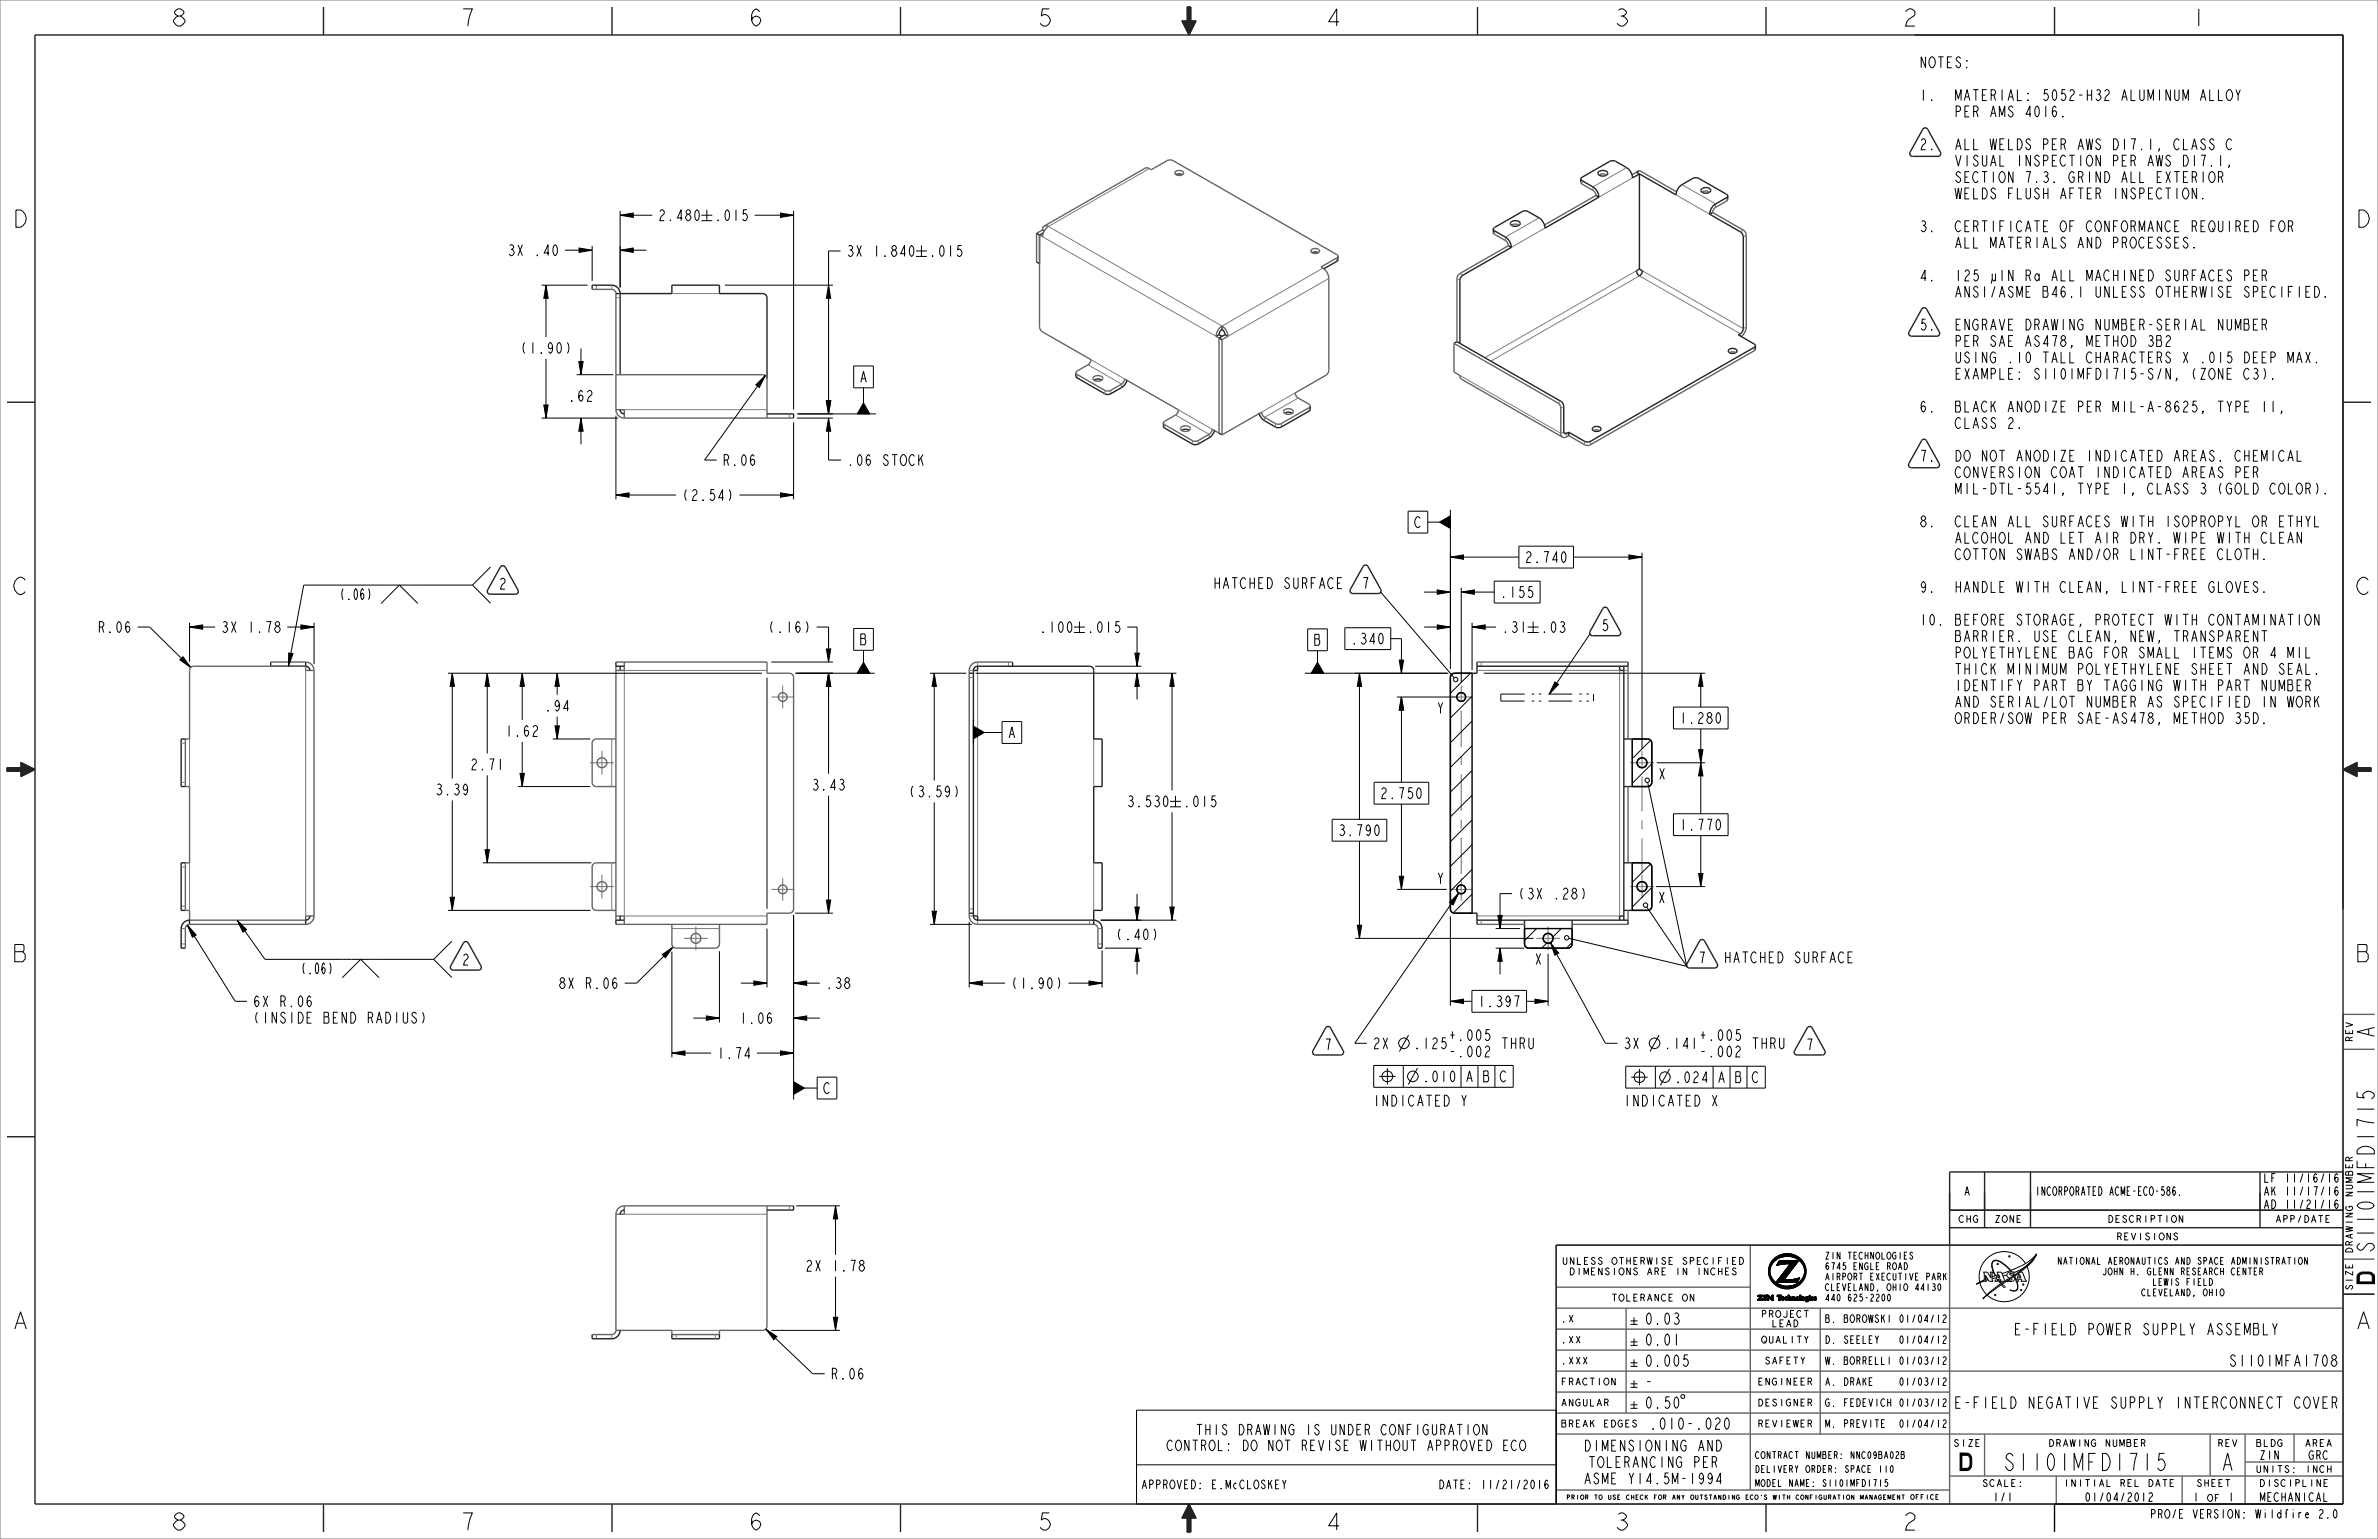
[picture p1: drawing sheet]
<svg xmlns="http://www.w3.org/2000/svg" width="864mm" height="559mm" viewBox="0 0 864 559" stroke-linecap="round" stroke-linejoin="round" font-family="sans-serif">
<defs><g id="words">
<g font-size="8.3">
<text x="862.3" y="377.2" transform="rotate(-90 862.3 377.2)">A</text>
<text x="862.3" y="466.1" transform="rotate(-90 862.3 466.1)">D</text>
<text x="711.9" y="534">D</text>
<text x="806.5" y="534">A</text>
</g>
<g font-size="8.1">
<text x="61.8" y="9.5">8</text>
<text x="166.6" y="9.5">7</text>
<text x="271.4" y="9.5">6</text>
<text x="376.1" y="9.5">5</text>
<text x="480.9" y="9.5">4</text>
<text x="585.7" y="9.5">3</text>
<text x="690.5" y="9.5">2</text>
<text x="795.2" y="9.5">1</text>
<text x="4.1" y="82.5">D</text>
<text x="855" y="82.5">D</text>
<text x="4.1" y="215.9">C</text>
<text x="855" y="215.9">C</text>
<text x="4.1" y="349.2">B</text>
<text x="855" y="349.2">B</text>
<text x="862.3" y="455.2" transform="rotate(-90 862.3 455.2)">S1101MFD1715</text>
<text x="4.1" y="482.6">A</text>
<text x="855" y="482.6">A</text>
<text x="727.3" y="534">S1101MFD1715</text>
<text x="61.8" y="555.6">8</text>
<text x="166.6" y="555.6">7</text>
<text x="271.4" y="555.6">6</text>
<text x="376.1" y="555.6">5</text>
<text x="480.9" y="555.6">4</text>
<text x="585.7" y="555.6">3</text>
<text x="690.5" y="555.6">2</text>
</g>
<g font-size="5.4">
<text x="597.1" y="480.9">0.03</text>
<text x="732.3" y="484.7">E-FIELD POWER SUPPLY ASSEMBLY</text>
<text x="597.1" y="488.5">0.01</text>
<text x="597.1" y="496.1">0.005</text>
<text x="810.3" y="496.1">S1101MFA1708</text>
<text x="597.1" y="503.7">-</text>
<text x="597.1" y="511.4">0.50</text>
<text x="711.2" y="511.4">E-FIELD NEGATIVE SUPPLY INTERCONNECT COVER</text>
<text x="598.8" y="519">.010-.020</text>
</g>
<g font-size="5.2">
<text x="696.9" y="24.6">NOTES:</text>
<text x="696.9" y="36.5">1.</text>
<text x="709.3" y="36.5">MATERIAL: 5052-H32 ALUMINUM ALLOY</text>
<text x="709.3" y="42.5">PER AMS 4016.</text>
<text x="696.9" y="54.4">2.</text>
<text x="709.3" y="54.4">ALL WELDS PER AWS D17.1, CLASS C</text>
<text x="709.3" y="60.3">VISUAL INSPECTION PER AWS D17.1,</text>
<text x="709.3" y="66.3">SECTION 7.3. GRIND ALL EXTERIOR</text>
<text x="709.3" y="72.2">WELDS FLUSH AFTER INSPECTION.</text>
<text x="238.8" y="80.1">2.480</text>
<text x="259.3" y="80.1">.015</text>
<text x="696.9" y="84.1">3.</text>
<text x="709.3" y="84.1">CERTIFICATE OF CONFORMANCE REQUIRED FOR</text>
<text x="184.2" y="92.8">3X .40</text>
<text x="307.2" y="93.1">3X 1.840</text>
<text x="337.3" y="93.1">.015</text>
<text x="709.3" y="90.1">ALL MATERIALS AND PROCESSES.</text>
<text x="696.9" y="102">4.</text>
<text x="709.3" y="102">125 µIN Ra ALL MACHINED SURFACES PER</text>
<text x="709.3" y="107.9">ANSI/ASME B46.1 UNLESS OTHERWISE SPECIFIED.</text>
<text x="696.9" y="119.9">5.</text>
<text x="709.3" y="119.9">ENGRAVE DRAWING NUMBER-SERIAL NUMBER</text>
<text x="709.3" y="125.8">PER SAE AS478, METHOD 3B2</text>
<text x="188.8" y="128.3">(1.90)</text>
<text x="709.3" y="131.8">USING .10 TALL CHARACTERS X .015 DEEP MAX.</text>
<text x="709.3" y="137.7">EXAMPLE: S1101MFD1715-S/N, (ZONE C3).</text>
<text x="312" y="138.8">A</text>
<text x="206.2" y="145.7">.62</text>
<text x="696.9" y="149.6">6.</text>
<text x="709.3" y="149.6">BLACK ANODIZE PER MIL-A-8625, TYPE II,</text>
<text x="709.3" y="155.6">CLASS 2.</text>
<text x="696.9" y="167.5">7.</text>
<text x="709.3" y="167.5">DO NOT ANODIZE INDICATED AREAS. CHEMICAL</text>
<text x="262.2" y="169">R.06</text>
<text x="307.4" y="169">.06 STOCK</text>
<text x="709.3" y="173.4">CONVERSION COAT INDICATED AREAS PER</text>
<text x="709.3" y="179.4">MIL-DTL-5541, TYPE I, CLASS 3 (GOLD COLOR).</text>
<text x="247.5" y="181.7">(2.54</text>
<text x="263.4" y="181.7">)</text>
<text x="513.4" y="191.6">C</text>
<text x="696.9" y="191.3">8.</text>
<text x="709.3" y="191.3">CLEAN ALL SURFACES WITH ISOPROPYL OR ETHYL</text>
<text x="709.3" y="197.2">ALCOHOL AND LET AIR DRY. WIPE WITH CLEAN</text>
<text x="709.3" y="203.2">COTTON SWABS AND/OR LINT-FREE CLOTH.</text>
<text x="553.6" y="204.3">2.740</text>
<text x="181" y="213.9">2</text>
<text x="440.5" y="213.7">HATCHED SURFACE</text>
<text x="494.3" y="213.7">7</text>
<text x="696.9" y="215.1">9.</text>
<text x="709.3" y="215.1">HANDLE WITH CLEAN, LINT-FREE GLOVES.</text>
<text x="123.2" y="217.7">(.06)</text>
<text x="544.6" y="217">.155</text>
<text x="696.9" y="227">10. BEFORE STORAGE, PROTECT WITH CONTAMINATION</text>
<text x="35.3" y="229.7">R.06</text>
<text x="80.1" y="229.7">3X 1.78</text>
<text x="278.7" y="229.7">(.16)</text>
<text x="377.3" y="229.7">.100</text>
<text x="394.7" y="229.7">.015</text>
<text x="490.4" y="233.9">.340</text>
<text x="545.3" y="229.7">.31</text>
<text x="559.4" y="229.7">.03</text>
<text x="581.4" y="229">5</text>
<text x="709.3" y="233">BARRIER. USE CLEAN, NEW, TRANSPARENT</text>
<text x="312" y="234.1">B</text>
<text x="476.9" y="234.3">B</text>
<text x="709.3" y="238.9">POLYETHYLENE BAG FOR SMALL ITEMS OR 4 MIL</text>
<text x="709.3" y="244.9">THICK MINIMUM POLYETHYLENE SHEET AND SEAL.</text>
<text x="709.3" y="250.8">IDENTIFY PART BY TAGGING WITH PART NUMBER</text>
<text x="709.3" y="256.8">AND SERIAL/LOT NUMBER AS SPECIFIED IN WORK</text>
<text x="197.6" y="258.2">.94</text>
<text x="521.5" y="259.1">Y</text>
<text x="609.7" y="262.7">1.280</text>
<text x="709.3" y="262.7">ORDER/SOW PER SAE-AS478, METHOD 35D.</text>
<text x="183.3" y="267.4">1.62</text>
<text x="365.9" y="268">A</text>
<text x="170.6" y="279.5">2.71</text>
<text x="294.5" y="286.9">3.43</text>
<text x="602" y="283">X</text>
<text x="157.9" y="288.6">3.39</text>
<text x="329.8" y="289.3">(3.59)</text>
<text x="409" y="292.9">3.530</text>
<text x="429.5" y="292.9">.015</text>
<text x="501" y="290">2.750</text>
<text x="485.8" y="303.4">3.790</text>
<text x="609.7" y="301.4">1.770</text>
<text x="521.5" y="320.9">Y</text>
<text x="551.1" y="326.5">(3X .28)</text>
<text x="601.9" y="327.9">X</text>
<text x="405" y="341.2">(.40)</text>
<text x="109.2" y="353.6">(.06)</text>
<text x="167.6" y="350.4">2</text>
<text x="557.1" y="350.2">X</text>
<text x="616.5" y="349.7">7</text>
<text x="625.9" y="349.6">HATCHED SURFACE</text>
<text x="202.6" y="359">8X R.06</text>
<text x="299.7" y="359">.38</text>
<text x="367" y="359">(1.90)</text>
<text x="91.7" y="365.6">6X R.06</text>
<text x="536.5" y="365.6">1.397</text>
<text x="91.7" y="371.5">(INSIDE BEND RADIUS)</text>
<text x="268.4" y="371.7">1.06</text>
<text x="525.9" y="377.8">+.005</text>
<text x="616.9" y="377.8">+.005</text>
<text x="480.7" y="381.2">7</text>
<text x="513.2" y="380.8">.125</text>
<text x="525.9" y="383.8">-.002</text>
<text x="544.8" y="380.8">THRU</text>
<text x="604.2" y="380.8">.141</text>
<text x="616.9" y="383.8">-.002</text>
<text x="635.9" y="380.8">THRU</text>
<text x="655.6" y="381.2">7</text>
<text x="260.2" y="384.4">1.74</text>
<text x="298.8" y="397.1">C</text>
<text x="498.4" y="401.6">INDICATED Y</text>
<text x="589.4" y="401.6">INDICATED X</text>
<text x="292.3" y="461.6">2X 1.78</text>
<text x="301.5" y="500.8">R.06</text>
<text x="575.6" y="526.9">DIMENSIONING AND</text>
<text x="577.2" y="532.8">TOLERANCING PER</text>
<text x="575.6" y="538.8">ASME Y14.5M-1994</text>
</g>
<g font-size="5">
<text x="435.5" y="521">THIS DRAWING IS UNDER CONFIGURATION</text>
<text x="425.1" y="526.7">CONTROL: DO NOT REVISE WITHOUT APPROVED ECO</text>
</g>
<g font-size="4.1">
<text x="822.2" y="429.3">LF 11/16/16</text>
<text x="713.1" y="434.1">A</text>
<text x="739" y="434.1">INCORPORATED ACME-ECO-586.</text>
<text x="822.2" y="434.1">AK 11/17/16</text>
<text x="822.2" y="438.8">AD 11/21/16</text>
<text x="820.5" y="529.9">ZIN</text>
<text x="838.3" y="529.9">GRC</text>
<text x="414.3" y="540.6">APPROVED: E.McCLOSKEY</text>
<text x="522.3" y="540.6">DATE: 11/21/2016</text>
<text x="723.7" y="545.1">1/1</text>
<text x="757.2" y="545.1">01/04/2012</text>
<text x="796.3" y="545.1">1</text>
<text x="809.1" y="545.1">1</text>
<text x="820.7" y="545.1">MECHANICAL</text>
<text x="781.7" y="551.3">PRO/E VERSION:</text>
<text x="819.6" y="551.3">Wildfire 2.0</text>
</g>
<g font-size="3.6">
<text x="662.6" y="480.2">B. BOROWSKI 01/04/12</text>
<text x="662.6" y="487.8">D. SEELEY</text>
<text x="688.8" y="487.8">01/04/12</text>
<text x="662.6" y="495.4">W. BORRELLI 01/03/12</text>
<text x="662.6" y="503">A. DRAKE</text>
<text x="688.8" y="503">01/03/12</text>
<text x="662.6" y="510.7">G. FEDEVICH 01/03/12</text>
<text x="662.6" y="518.3">M. PREVITE</text>
<text x="688.8" y="518.3">01/04/12</text>
</g>
<g font-size="3.3">
<text x="854.4" y="378.5" transform="rotate(-90 854.4 378.5)">REV</text>
<text x="854.4" y="435.3" transform="rotate(-90 854.4 435.3)">NUMBER</text>
<text x="711.1" y="443.9">CHG</text>
<text x="724.2" y="443.9">ZONE</text>
<text x="765.3" y="443.9">DESCRIPTION</text>
<text x="826.2" y="443.9">APP/DATE</text>
<text x="768.4" y="450.2">REVISIONS</text>
<text x="854.4" y="455.2" transform="rotate(-90 854.4 455.2)">DRAWING</text>
<text x="567.9" y="459.1">UNLESS</text>
<text x="585.4" y="459.1">OTHERWISE</text>
<text x="610.4" y="459.1">SPECIFIED</text>
<text x="662.6" y="457.2">ZIN TECHNOLOGIES</text>
<text x="662.6" y="461">6745 ENGLE ROAD</text>
<text x="748.3" y="459.1">NATIONAL AERONAUTICS AND SPACE ADMINISTRATION</text>
<text x="570.4" y="462.9">DIMENSIONS</text>
<text x="597.9" y="462.9">ARE</text>
<text x="607.9" y="462.9">IN</text>
<text x="615.4" y="462.9">INCHES</text>
<text x="662.6" y="464.8">AIRPORT EXECUTIVE PARK</text>
<text x="764.2" y="462.9">JOHN H. GLENN RESEARCH CENTER</text>
<text x="782" y="466.7">LEWIS FIELD</text>
<text x="585.4" y="472.4">TOLERANCE</text>
<text x="610.4" y="472.4">ON</text>
<text x="662.6" y="468.6">CLEVELAND, OHIO 44130</text>
<text x="662.6" y="472.4">440 625-2200</text>
<text x="778" y="470.5">CLEVELAND, OHIO</text>
<text x="854.4" y="468.6" transform="rotate(-90 854.4 468.6)">SIZE</text>
<text x="639.6" y="478.3">PROJECT</text>
<text x="566.7" y="480.1">.X</text>
<text x="643.4" y="481.8">LEAD</text>
<text x="566.7" y="487.7">.XX</text>
<text x="639.6" y="487.7">QUALITY</text>
<text x="566.7" y="495.3">.XXX</text>
<text x="640.9" y="495.3">SAFETY</text>
<text x="566.7" y="502.9">FRACTION</text>
<text x="638.4" y="502.9">ENGINEER</text>
<text x="566.7" y="510.5">ANGULAR</text>
<text x="638.4" y="510.5">DESIGNER</text>
<text x="566.7" y="518.2">BREAK</text>
<text x="581.7" y="518.2">EDGES</text>
<text x="638.4" y="518.2">REVIEWER</text>
<text x="709.4" y="525.2">SIZE</text>
<text x="744.2" y="525.2">DRAWING</text>
<text x="764.2" y="525.2">NUMBER</text>
<text x="805.2" y="525.2">REV</text>
<text x="819.2" y="525.2">BLDG</text>
<text x="837" y="525.2">AREA</text>
<text x="637.2" y="529.6">CONTRACT NUMBER:</text>
<text x="671.8" y="529.6">NNC09BA02B</text>
<text x="637.2" y="539.8">MODEL NAME:</text>
<text x="637.2" y="534.7">DELIVERY ORDER:</text>
<text x="661.6" y="539.8">S1101MFD1715</text>
<text x="669.7" y="534.7">SPACE 110</text>
<text x="719.9" y="539.8">SCALE:</text>
<text x="749.7" y="539.8">INITIAL</text>
<text x="769.6" y="539.8">REL</text>
<text x="779.6" y="539.8">DATE</text>
<text x="797.7" y="539.8">SHEET</text>
<text x="819.4" y="534.7">UNITS:</text>
<text x="820.6" y="539.8">DISCIPLINE</text>
<text x="836.9" y="534.7">INCH</text>
<text x="801.4" y="545.1">OF</text>
</g>
<text font-size="2.3" x="693.8" y="544.4">OFFICE</text>
<g font-size="2.1">
<text x="570.3" y="544.4">PRIOR</text>
<text x="580.1" y="544.4">TO</text>
<text x="584.9" y="544.4">USE</text>
<text x="591.4" y="544.4">CHECK</text>
<text x="601.2" y="544.4">FOR</text>
<text x="607.7" y="544.4">ANY</text>
<text x="614.2" y="544.4">OUTSTANDING</text>
<text x="633.6" y="544.4">ECO'S</text>
<text x="643.4" y="544.4">WITH</text>
<text x="651.5" y="544.4">CONFIGURATION</text>
<text x="674.2" y="544.4">MANAGEMENT</text>
</g>
</g></defs>
<path d="M431.8 546.1l-.6 5.1h-1.9z" fill="#222"/>
<path d="M431.8 546.1l-.6 5.1h-1.9z" fill="none" stroke="#222" stroke-width=".36"/>
<path d="M431.8 546.1l.6 5.1h-1.2z" fill="#222"/>
<path d="M431.8 546.1l.6 5.1h-1.2z" fill="none" stroke="#222" stroke-width=".36"/>
<path d="M431.8 546.1l2.5 5.1h-1.9z" fill="#222"/>
<path d="M431.8 546.1l2.5 5.1h-1.9z" fill="none" stroke="#222" stroke-width=".36"/>
<path d="M431.2 551.2h1.2l-1.2 5.1z" fill="#222"/>
<path d="M431.2 551.2h1.2l-1.2 5.1z" fill="none" stroke="#222" stroke-width=".36"/>
<path d="M432.4 551.2v5.1h-1.2z" fill="#222"/>
<path d="M432.4 551.2v5.1h-1.2z" fill="none" stroke="#222" stroke-width=".36"/>
<path d="M431.8 546.1l2.5 5.1h-1.9v5.1h-1.2v-5.1h-1.9z" fill="none" stroke="#222" stroke-width=".51"/>
<path d="M850.9 279.4l5.1 .6v1.9z" fill="#222"/>
<path d="M850.9 279.4l5.1 .6v1.9z" fill="none" stroke="#222" stroke-width=".36"/>
<path d="M850.9 279.4l5.1-.6v1.2z" fill="#222"/>
<path d="M850.9 279.4l5.1-.6v1.2z" fill="none" stroke="#222" stroke-width=".36"/>
<path d="M850.9 279.4l5.1-2.5v1.9z" fill="#222"/>
<path d="M850.9 279.4l5.1-2.5v1.9z" fill="none" stroke="#222" stroke-width=".36"/>
<path d="M856 278.8l5.1 1.2h-5.1z" fill="#222"/>
<path d="M856 278.8l5.1 1.2h-5.1z" fill="none" stroke="#222" stroke-width=".36"/>
<path d="M856 278.8h5.1v1.2z" fill="#222"/>
<path d="M856 278.8h5.1v1.2z" fill="none" stroke="#222" stroke-width=".36"/>
<path d="M7.6 280l5.1-.6-5.1 2.5z" fill="#222"/>
<path d="M7.6 280l5.1-.6-5.1 2.5z" fill="none" stroke="#222" stroke-width=".36"/>
<path d="M7.6 278.8l5.1 .6-5.1 .6z" fill="#222"/>
<path d="M7.6 278.8l5.1 .6-5.1 .6z" fill="none" stroke="#222" stroke-width=".36"/>
<path d="M7.6 276.9l5.1 2.5-5.1-.6z" fill="#222"/>
<path d="M7.6 276.9l5.1 2.5-5.1-.6z" fill="none" stroke="#222" stroke-width=".36"/>
<path d="M2.5 280l5.1-1.2v1.2z" fill="#222"/>
<path d="M2.5 280l5.1-1.2v1.2z" fill="none" stroke="#222" stroke-width=".36"/>
<path d="M2.5 278.8h5.1l-5.1 1.2z" fill="#222"/>
<path d="M2.5 278.8h5.1l-5.1 1.2z" fill="none" stroke="#222" stroke-width=".36"/>
<path d="M429.3 7.6h1.9l.6 5.1z" fill="#222"/>
<path d="M429.3 7.6h1.9l.6 5.1z" fill="none" stroke="#222" stroke-width=".36"/>
<path d="M431.2 7.6h1.2l-.6 5.1z" fill="#222"/>
<path d="M431.2 7.6h1.2l-.6 5.1z" fill="none" stroke="#222" stroke-width=".36"/>
<path d="M432.4 7.6h1.9l-2.5 5.1z" fill="#222"/>
<path d="M432.4 7.6h1.9l-2.5 5.1z" fill="none" stroke="#222" stroke-width=".36"/>
<path d="M431.2 2.5l1.2 5.1h-1.2z" fill="#222"/>
<path d="M431.2 2.5l1.2 5.1h-1.2z" fill="none" stroke="#222" stroke-width=".36"/>
<path d="M431.2 2.5h1.2v5.1z" fill="#222"/>
<path d="M431.2 2.5h1.2v5.1z" fill="none" stroke="#222" stroke-width=".36"/>
<g fill="none" stroke="#000" stroke-width=".36">
<path d="M205.2 90.8h9.8M210.3 90.1l4.7 .7-4.7 .8zM215 89.3v12.7M225.2 90.8l4.8-.7v1.5zM225.2 89.3v15M225.2 90.8h9.5M196.7 103.5h16.7M198.3 103.5l.8 4.8h-1.6zM198.3 103.5v18.9M198.3 130.3v21.5M209.4 136.1h13.4M210.2 131.3h1.6l-.8 4.8z"/>
<path d="M211 126.5v9.6M196.7 151.8h27.8M197.5 147h1.6l-.8 4.8zM211 151.8l.8 4.8h-1.6zM211 151.8v9.5M223.7 150.9v30.4M288.2 153.4v27.9M223.7 179.7l4.7-.7v1.5zM223.7 179.7h21.8M268.6 179.7h19.6M283.4 179l4.8 .7-4.8 .8zM551.6 198.3h19.8v8h-19.8z"/>
<path d="M517.2 215h9.5M522 214.2l4.7 .8-4.7 .8zM526.7 202.3l4.8-.8v1.6zM526.7 200.7v42.2M526.7 202.3h24.9M530.7 215l4.7-.8v1.6zM530.7 213.4v34.4M530.7 215h11.9M542.6 211h16.7v8h-16.7zM571.4 202.3h24.9M591.6 201.5l4.7 .8-4.7 .8zM596.3 200.7v71.2"/>
<path d="M50 227.7h4.3l15 14.7M66.4 238.5l2.9 3.9-4-2.8zM68.8 227.7l4.8-.8v1.6zM68.8 227.7h9.3M68.8 226.1v14.2M104.3 227.7h9.8M109.3 226.9l4.8 .8-4.8 .8zM114.1 226.1v15M488.4 227.9h16.7v8h-16.7zM505.1 231.9h3.8v12.5M508.2 239.7h1.5l-.8 4.7zM517.2 227.7h9.5"/>
<path d="M522 226.9l4.7 .8-4.7 .8zM534.6 227.7l4.8-.8v1.6zM534.6 227.7h8.7M534.6 226.1v17.2M554.8 227.7h4M554.8 229.7h4M556.8 225.7v4M162.7 244.4h114M164.2 244.4l.8 4.8h-1.5zM164.2 244.4v38.3M176.9 244.4l.8 4.8h-1.5zM176.9 244.4v29.2"/>
<path d="M189.6 244.4l.8 4.8h-1.5zM189.6 244.4v17M202.3 244.4l.8 4.8h-1.5zM202.3 244.4v7.9M278.5 246.1v83.9M288.9 244.4h13.6M300.9 244.4l.8 4.8h-1.6zM300.9 244.4v36.6M337.7 244.4h13.2M339.3 244.4l.8 4.8h-1.6zM339.3 244.4v39M492.1 244.4h33.4"/>
<path d="M493.7 244.4l.8 4.8h-1.6zM493.7 244.4v53.1M507.4 253.1h21.7M508.9 253.1l.8 4.7h-1.5zM508.9 253.1v30.9M538.9 244.4h80.3M607.7 256.7h19.9v8h-19.9zM617.7 244.4l.8 4.8h-1.6zM617.7 244.4v12.3M189.6 269.4v16.2M200.8 268.3h13.6M201.6 263.6h1.5l-.8 4.7z"/>
<path d="M202.3 260.2v8.1M601.7 277h17.5M616.9 272.2h1.6l-.8 4.8zM617.7 277l.8 4.7h-1.6zM617.7 264.7v30.8M164.2 290.6v40M176.9 281.5v31.8M188.1 285.6h26.3M188.9 280.8h1.5l-.8 4.8zM300.9 288.9v42.7M339.3 291.3v44.3M483.8 297.5h19.8v7.9h-19.8z"/>
<path d="M499 284h19.9v8h-19.9zM508.9 292v30.9M607.7 295.5h19.9v7.9h-19.9zM175.4 313.3h39.3M176.2 308.5h1.5l-.8 4.8zM493.7 305.4v35.3M508.2 318.2h1.5l-.8 4.7zM616.9 317.2h1.6l-.8 4.7zM617.7 303.4v18.5M68 335.9l3.2 3.6-1.3 .8zM68 335.9l17.4 27.7h4.3M162.7 330.6h51.8"/>
<path d="M163.5 325.8h1.5l-.8 4.8zM278.5 337.2v21.4M288.2 332.2v51.8M288.8 331.6h13.7M300.1 326.8h1.6l-.8 4.8zM337.7 335.6h15.2M338.5 330.9h1.6l-.8 4.7zM352 334.8v23.8M399.7 334.1h14.8M412.1 329.3h1.6l-.8 4.8zM412.9 324.6v9.5M492.9 335.9h1.6l-.8 4.8z"/>
<path d="M507.4 322.9h18M526.7 332.7v32.5M529.8 324.2l-2.1 4.4-1.3-.9zM529.8 324.2l-37.8 54.6h4.4M601.4 321.9h17.8M240.5 346.6l3.9-2.8-2.8 3.9zM244 345.5v38.5M244.4 343.8l-13.2 13.2h-4.3M261.3 345.4v25.9M269 357h9.5M273.8 356.2l4.7 .8-4.7 .8zM288.2 357l4.8-.8v1.6z"/>
<path d="M288.2 357h9.5M352 357l4.7-.8v1.6zM352 357h13M388 357h12.2M395.5 356.2l4.7 .8-4.7 .8zM400.2 345.1v13.5M401.2 344.3h13.3M412.9 344.3l.8 4.7h-1.6zM412.9 344.3v9.5M492.1 340.7h64.8M534.5 359.6h19.9v7.9h-19.9zM562.2 346.3v18.9"/>
<path d="M563.1 342.3l2.9 3.8-1.3 .7zM563.1 342.3l19.9 36.5h4.4M153.4 367.5a3.5 3.5 0 0 1 0 4M251.7 369.7h9.6M256.5 368.9l4.8 .8-4.8 .8zM288.2 369.7l4.8-.8v1.6zM288.2 369.7h9.5M499.1 377.5l.6-.7h.4l.6 .7a1.54 1.54 0 0 1-1 1.6l-.6 1.7h1.6M502.3 376.8l1.6 4M503.9 376.8l-1.6 4M511.5 375.8l-3.3 6M526.7 363.6l4.8-.8v1.6z"/>
<path d="M526.7 363.6h7.8M554.4 363.6h7.8M557.4 362.8l4.8 .8-4.8 .8zM590.4 377.2l.4-.4a.91 .91 0 0 1 1 1l-.6 .7a1.19 1.19 0 0 1 .7 1.3 1.19 1.19 0 0 1-1.1 1l-.6-.7M590.8 378.5h.4M593.3 376.8l1.6 4M594.9 376.8l-1.6 4M602.5 375.8l-3.3 6M244 382.4l4.8-.8v1.6zM244 382.4h14.3M274.9 382.4h13.3M283.4 381.6l4.8 .8-4.8 .8z"/>
<path d="M289.1 437.8h15.9M303.4 437.8l.8 4.8h-1.6zM303.4 437.8v17.8M642.7 459.3l.9-.4-.8 2.3-.6 .4zM643.4 458l1.7-.6-1.5 1.5-.9 .4zM644.1 457.2l.7-.6 3.8-.4-1.8 .3-3.4 1.5zM644.1 457.2l2-1.4 2.4-.6 2.5 .2 2.4 1.2 1.7 1.9 .7 2.3-.1 2.3-1 2.2-2 1.7-2.7 .9-2.8-.2-2.4-1.1-1.8-2-.7-2.5 .3-2.6zM644.3 458l1.7-1.2 2.2-.6 2.2 .1 2.1 .7 1.7 1.4 1 1.8 .1 2-.6 1.8-1.7 1.8-2.5 1-2.6 .1-2.4-.9-1.8-1.6-.9-2.1 .3-2.3zM644.8 456.6a6.7 6.7 0 0 1 7.7-.7 6.7 6.7 0 0 1 3.2 7.1l-.3 .9-.9 .4a5.2 5.2 0 0 0-4-8l-1.9-.1zM645.4 459.1h.1M645.5 458.9h2l-2.2 .6zM645.5 458.9h2z"/>
<path d="M645.5 458.9h.1M645.6 458.8h3.2zM645.6 458.8h.1M646 458h7l-1.2 1.5h-2l.4-.7h-4.6zM646.1 458h6.9zM646.1 457.9h6.9zM646.4 459.1h.1M647.5 458.9l-1.1 .2M647.5 458.9h.1M648.8 458.8l-1.3 .1M648.8 458.8h.1M648.8 458.8h1.4"/>
<path d="M649.8 459.5h2l-3.9 5.1h-2.1zM649.8 459.5h.1M650.1 459.1h-.1M650.2 458.8l-5.1 6.8h7.5M650.2 458.8h.1M651.8 459.5h.1M652.1 459.1h.1M652.3 458.9h.1M652.3 458.8h.1M653 457.9h.1M653 457.9h-6.9l-.9 1.5 1.2-.3M653 458l-5.1 6.6"/>
<path d="M653 457.9v.1M723.3 459.2l.3 1.8 1 2.2M725.5 458.6l.3 .4-.3 .3-.4-.3zM727.5 458.7l1.9 1.7 1.3 1.5 .7-.2v1.1l-.2-.2 1.1 2.3 .8-2.6M727.5 458.7l-1.2-.7a1.73 1.73 0 0 0-1.9-.4 1.73 1.73 0 0 0-1.1 1.6M727.5 458.7h.1M729.7 455.8l.4 .4-.4 .3-.3-.3zM735.6 458.8a9.1 9.1 0 0 0-11.2-3.7 9.1 9.1 0 0 0-5.4 10.4M736.2 459.9a9.1 9.1 0 0 1-3 11 9.1 9.1 0 0 1-11.5-.6M739.6 455.3a20.6 20.6 0 0 1-9.4 6M739.6 455.3a14.3 14.3 0 0 1-8.2 6.8M739.6 455.3l-2.2 3-5.9 4.8"/>
<path d="M739.6 455.3a14.4 14.4 0 0 1-5.9 6.6l-2.1 1.5M302.6 478.3h1.6l-.8 4.7zM303.4 463.6v19.4M638.3 472l2-.2-.2 .3zM638.3 472l1.1-.2zM638.3 472v.1M638.3 472.1h1.8zM638.3 470.7h.3zM638.3 470.7l.3-.4 1.6 .1-1 1.3M638.3 470.7h.3M638.4 470.6h.5zM638.4 470.6h.8z"/>
<path d="M638.4 470.6h.1M638.4 470.6l1.8-.2zM638.5 471.8h.7l-.9 .2zM638.5 471.8h.1M638.5 471.8h.7zM638.5 470.4h1.7l-1.8 .2zM638.5 470.4h1.7zM638.5 471.7h.7zM638.6 471.7h.1M638.6 470.7h.1M638.9 470.6l-.3 .1M638.9 470.6h.1"/>
<path d="M639.2 471.8h.2M639.2 471.7v.1M639.2 471.7h.1M639.2 470.6h-.3M639.2 470.6h.1M639.3 470.6l.1 .1M639.3 470.6h.1M639.3 470.6h.8zM639.3 470.8h.1M639.4 470.6h.6zM639.4 470.7l-1.1 1.3M639.4 470.7h.1"/>
<path d="M639.4 470.7h.6l-.8 1h-.7zM639.4 470.7h.6zM639.4 471.8h.9zM639.4 471.8l.9-.1zM639.4 471.8h.1M639.8 471.8h-.4M639.8 471.8h.1M639.9 471.8l.4-.1zM639.9 470.8h.1M640 470.7h.1M640.1 470.6h.1M640.1 470.6l-.1 .1"/>
<path d="M640.1 471.7l-.3 .1M640.1 471.7h.2zM640.1 471.7h.1M640.1 471.7l.2 .1M640.3 471.7h.1M640.3 471.8h.1M640.3 471.8l-.2 .3h-1.8M640.6 472h.6zM640.6 472v.1M640.6 470.4v.1M640.6 472.1h.6M640.6 470.4h.6"/>
<path d="M640.6 470.4h.1M640.6 470.4h.6zM640.6 472h.1M640.6 470.5h.1M640.6 470.5v.1M640.6 470.5h.6zM640.6 471.9v.1M640.6 471.9l.6 .1zM640.6 471.9h.1M640.6 470.6h.1M640.6 470.6h.6zM640.6 470.6v.1"/>
<path d="M640.6 470.7h.1M640.6 471.7v.2M640.6 470.7h.5l.1 1.2h-.6zM640.6 471.7h.1M640.6 470.7v1M641.1 471.7h.1M641.1 471.7l.1 .2M641.1 470.7h.1M641.1 470.7v1M641.2 470.6l-.1 .1M641.2 470.6h.1M641.2 471.9h.1"/>
<path d="M641.2 471.9v.1M641.2 472h.1M641.2 470.4h.1M641.2 470.4v.2M641.2 472v.1M641.5 470.4l.3 .2M641.5 470.4h.1M641.5 470.3h.7zM641.5 470.3l.9 .3zM641.5 470.3h.1M641.5 470.3h.6zM641.5 470.3l.7 .1"/>
<path d="M641.5 470.3v.1M641.7 470.6h.7zM641.7 470.6h.1M641.7 470.6l.8 .1zM641.7 472h.6zM641.7 472v.1M641.7 472.1h.6M641.7 472h.1M641.8 471.9h-.1M641.8 471.9h.1M641.8 470.6v.1M641.8 471.9l.5 .1h-.6z"/>
<path d="M641.8 471.9l-.1 .1M641.8 471.9h.5zM641.8 470.7h.7zM641.8 471.7v.2M641.8 471.7h.1M641.8 470.7h.7l-.7 .4zM641.8 471.1l.7-.4 .9 .7zM641.8 471.1h.5zM641.8 471.2l.5-.1v.8h-.5zM641.8 470.7v1M642.2 470.4l.2 .2M642.2 470.4h.1"/>
<path d="M642.2 470.4l.1 .1M642.2 461.6l.6-.4 .1 1.6 .5 1.1-.5 .5zM642.3 471.7h.1M642.3 471.7v-.6l1 .8M642.3 471.7v.2M642.3 471.9h.1M642.3 471.9v.1M642.3 472h.1M642.3 472v.1M642.4 470.6h.1M642.4 470.6l.1 .1M642.5 470.7h.1"/>
<path d="M642.5 470.7l1 .7v-.7M642.7 471.4h.1M642.8 471.4h.6zM642.8 471.4h.7l-.4 .3zM642.9 464.4l.5-.5 1.1 1.4-.4 .6zM643.1 471.7l.4-.3zM643.1 471.7h.9zM643.1 471.7h.1M643.3 471.9h.7zM643.3 471.9h.1M643.3 471.9l.8 .1zM643.4 471.9h.1"/>
<path d="M643.4 471.9v.1M643.4 472h.7zM643.4 472h.1M643.5 472.1l.6-.1zM643.5 472.1h.6M643.5 470.4h.1M643.5 470.4h.6zM643.5 470.5h.1M643.5 470.5h.6zM643.5 470.5v.1M643.5 470.3h.1M643.5 470.6h.1"/>
<path d="M643.5 470.6h.5zM643.5 470.6v.1M643.5 470.3v.1M643.5 470.3h.5M643.5 470.7h.1M643.5 470.7h.5v1h-.9l.4-.3zM644 471.7h.1M644 471.7v.2M644 470.7h.1M644 470.7v1M644 470.3l.1 .1M644 470.6v.1"/>
<path d="M644 470.6h.1M644 471.9h.1M644 471.9l.1 .1M644.1 470.3h.1M644.1 472h.1M644.1 470.5l-.1 .1M644.1 470.5h.1M644.1 470.4h.1M644.1 472v.1M644.1 470.4v.1M644.5 465.3l2.3 1.3-1.1 .5-1.6-1.2zM645.1 465.6h7.5z"/>
<path d="M645.4 470.3h1.6v.5l-.6-.4v1.6l.3 .1h-.9l.2-.1v-1.6l-.6 .4zM645.7 467.1l1.1-.5 1.8 .4 3.9 .1a7.2 7.2 0 0 1-6.8 0zM645.7 464.7l7.7-.4-.8 1.3h-7.5zM645.7 464.7h2.2zM645.7 464.7h.1M645.8 464.6h2.1zM645.8 464.6h.1M646 464.3h.1M646.2 464h.1M647.1 471.1l.7-.1 .2 .4h-.6l.2 .5-.4 .1-.2-.6h.7l-.1-.4-.2 .4h-.4zM647.1 471.1l.7-.1 .2 .4h-.6l.2 .5 .4-.2-.4 .4-.6-.4zM647.2 472l.8-.3-.4 .4z"/>
<path d="M647.3 471h.1M647.5 471l.2 .4h-.3zM647.9 464.6v.1M647.9 464.6h.1M647.9 464.7h.1M647.9 464.7h1.6M648.1 464.3h.1M648.2 471.2l.7-.3 .2 .4-.6-.2 .1 .7h.5l-.3 .3-.5-.1zM648.4 464h.1M649.3 470.3h.5v.8l.6-.1 .2 1.1h-.6l.1-1-.3 .1 .1 .9h-.6zM649.3 470.3h.5v.8l.6-.1 .2 1.1h-1.3zM649.5 464.7h.1"/>
<path d="M649.6 467a6.4 6.4 0 0 0 4.9-2.7l.9-.4-1.3 2-1.6 1.2zM649.8 471.2l.3-.1-.2 1zM650.7 470.9l1.2 .1 .2 1.1h-.7l.1-1-.3 .1 .2 .9h-.7zM650.7 470.9l1.2 .1 .2 1.1h-1.4zM651.1 464.6l-1.6 .1M651.1 464.6h.1M651.4 472.1l-.2-.9 .3-.1-.1 1M652.3 471.1l.8-.1 .1 .9-.4 .1 .2-.9-.3-.1-.2 1zM652.3 471.1l.8-.1 .1 .9-.7 .1zM652.5 464.3l-1.4 .3M652.5 464.3l1-.2-.1 .2zM652.5 464.3h.1"/>
<path d="M652.6 471.8l.3 .3-.4-.1zM652.6 465.6h.1M652.6 465.5v.1M652.6 471.9l.1 .1M652.7 472l-.1-.8 .3-.2-.1 1M652.7 472h.1M652.9 471.9v.1M653.2 464.7h.1M653.2 464.6h.1M653.2 464.1h.3zM653.3 464.1l.2-.1zM653.5 464h.1"/>
<path d="M653.4 464.3h.1M653.5 464l-1 .3M653.5 464l-.9 1.6M653.5 470.3h.5l.2 1.8h-.7zM654.4 471.1l.8-.1 .1 .9-.4 .1 .1-.9-.2-.1-.3 1zM654.4 471.1l.8-.1 .1 .9-.8 .1zM654.4 471.8h.1M654.7 471.8l.3 .3-.5-.1zM654.7 471.9v.1M654.7 472v-.8l.2-.2v1M654.7 472h.2M655 471.9l-.1 .1"/>
<path d="M655.6 471.2l.4-.3h.8l-.3 .7-.9 .5 .2-.5h.4l.1-.5-.2-.1-.1 .5 .2 .1h-.4zM655.6 471.2l.4-.3h.8l-.3 .7-.6 .2 .9 .3v.3l-.9 .2-.3-.1 .3-.8zM655.6 472.1l.9-.2 .3 .5-.9 .2 .7-.2-.7-.2 .1 .4h-.2zM655.8 472.4h.1M655.9 472.2l.7 .2-.6 .2zM656.1 471l.1 .6-.2-.1zM656.2 471.5h.1M656.9 470.9h.5l.1 1.2h-.6zM657.1 470.3l.3 .1-.1 .3-.3-.1zM657.7 471.1l.6 .3v-.4l-.3 .4-.3-.3 .7-.1 .2 .4h-.6l-.2 .6zM657.7 471.1l.7-.1 .2 .4h-.6l.2 .5 .4-.2-.3 .4-.7-.4zM658 471.7l.2 .2 .4-.2-.3 .4-.5-.1z"/>
<path d="M658.1 471l.2 .4h-.3zM658.8 471.1l.7-.2v.4l-.5-.3 .6 .6-.3 .5h-.5v-.4l.6 .3zM719 465.8l.8 2 1.7 2.3M720.3 465.2l-2.6 1M720.3 461.9h1.5l1.2 2.1v-1.8l-.3-.3h1.1l-.4 .3v2.6l.4 .4h-1.4l-1.3-2.1v1.7l.3 .4h-1.2l.4-.4v-2.6zM720.6 464.7l-3 1.6M721.8 464.2l-.7 .3M722 464.7l-.8 .2M723 463.8h-.1M724.6 469.9l.3 .3-.3 .4-.4-.4zM724.8 463.2a5.4 5.4 0 0 1-1-5.1 2.88 2.88 0 0 1 3.6 .8l3.1 2.9a1.17 1.17 0 0 0-1.6 .8 1.17 1.17 0 0 0 1 1.5M725.1 463.9l-1.7 .4"/>
<path d="M725.3 463l-1.8 .6M725.8 462.8l.5 1.2h-.8zM725.9 462.9h-.1M726.2 463.6l-.7 .2M727.1 466.3l1 .8v.3l-.5-.1-.8-.9M728 465.2h-1.7l.4-.4-.2-.3h-.9l1.2 1.5M728.3 465.1l-1.5-3.2h-1.6l.3 .3-.7 2.6-.4 .4h1.1l-.3-.3 .2-.4 1.2 1.6M728.8 462.9l-1.4 .4M729.1 464.6l-.3-.2v.4M729.8 462.6l1.3 .7M730.1 461.3l-3 1.2M730.4 464.3l.2 .2-.1 .3h-1"/>
<path d="M730.6 462.3l-.8 .3M731.3 463.2a58.5 58.5 0 0 0-11.1 8.2v.3a65.7 65.7 0 0 1 11.3-8.2M731.4 463.5a1.14 1.14 0 0 1 .1 1.5 1.14 1.14 0 0 1-1.4 .3l-.8-.1-.4 .2v-.2M733.1 461.9l-.2 .1M733.5 462.8l.4 1.2h-.8zM733.7 468.4l.3-.3 .4 .3-.4 .4zM733.7 461.9h.8l1.1 2.9 .4 .4h-2.1l.4-.4-.2-.3h-1.1l-.1 .4 .2 .3h-.6a2.97 2.97 0 0 1-.4 3.5l-.9 .1-1.3-.5 .3 .1a1.66 1.66 0 0 0 2.1 0 1.66 1.66 0 0 0 .3-2.2l-.3-1h-.3l.2-.2-.2-.4a2.69 2.69 0 0 0-1.8-2.3l-.4 .3M734.4 466.4l.4-.4 .3 .4-.3 .4zM280.1 483h24.9M850.9 546.1h-104.8v10.2"/>
<circle cx="509.8" cy="378.8" r="1.95"/>
<circle cx="600.8" cy="378.8" r="1.95"/>
</g>
<g fill="#000">
<path d="M210.3 90.1l4.7 .7-4.7 .8zM225.2 90.8l4.8-.7v1.5zM198.3 103.5l.8 4.8h-1.6zM210.2 131.3h1.6l-.8 4.8zM197.5 147h1.6l-.8 4.8zM211 151.8l.8 4.8h-1.6zM223.7 179.7l4.7-.7v1.5zM283.4 179l4.8 .7-4.8 .8zM522 214.2l4.7 .8-4.7 .8zM526.7 202.3l4.8-.8v1.6zM530.7 215l4.7-.8v1.6zM591.6 201.5l4.7 .8-4.7 .8z"/>
<path d="M68.8 227.7l4.8-.8v1.6zM109.3 226.9l4.8 .8-4.8 .8zM522 226.9l4.7 .8-4.7 .8zM534.6 227.7l4.8-.8v1.6zM66.4 238.5l2.9 3.9-4-2.8zM164.2 244.4l.8 4.8h-1.5zM176.9 244.4l.8 4.8h-1.5zM189.6 244.4l.8 4.8h-1.5zM202.3 244.4l.8 4.8h-1.5zM300.9 244.4l.8 4.8h-1.6zM339.3 244.4l.8 4.8h-1.6zM493.7 244.4l.8 4.8h-1.6z"/>
<path d="M508.2 239.7h1.5l-.8 4.7zM508.9 253.1l.8 4.7h-1.5zM617.7 244.4l.8 4.8h-1.6zM201.6 263.6h1.5l-.8 4.7zM616.9 272.2h1.6l-.8 4.8zM617.7 277l.8 4.7h-1.6zM188.9 280.8h1.5l-.8 4.8zM176.2 308.5h1.5l-.8 4.8zM68 335.9l3.2 3.6-1.3 .8zM163.5 325.8h1.5l-.8 4.8zM300.1 326.8h1.6l-.8 4.8zM338.5 330.9h1.6l-.8 4.7z"/>
<path d="M412.1 329.3h1.6l-.8 4.8zM508.2 318.2h1.5l-.8 4.7zM529.8 324.2l-2.1 4.4-1.3-.9zM616.9 317.2h1.6l-.8 4.7zM240.5 346.6l3.9-2.8-2.8 3.9zM273.8 356.2l4.7 .8-4.7 .8zM288.2 357l4.8-.8v1.6zM352 357l4.7-.8v1.6zM395.5 356.2l4.7 .8-4.7 .8zM412.9 344.3l.8 4.7h-1.6zM492.9 335.9h1.6l-.8 4.8zM563.1 342.3l2.9 3.8-1.3 .7z"/>
<path d="M256.5 368.9l4.8 .8-4.8 .8zM288.2 369.7l4.8-.8v1.6zM526.7 363.6l4.8-.8v1.6zM557.4 362.8l4.8 .8-4.8 .8zM244 382.4l4.8-.8v1.6zM283.4 381.6l4.8 .8-4.8 .8zM303.4 437.8l.8 4.8h-1.6zM642.7 459.3l.9-.4-.8 2.3-.6 .4zM643.4 458l1.7-.6-1.5 1.5-.9 .4zM646.1 457.9h6.9zM644.1 457.2l.7-.6 3.8-.4-1.8 .3-3.4 1.5zM645.5 458.9h2l-2.2 .6z"/>
<path d="M645.5 458.9h2zM645.6 458.8h3.2zM644.8 456.6a6.7 6.7 0 0 1 7.7-.7 6.7 6.7 0 0 1 3.2 7.1l-.3 .9-.9 .4a5.2 5.2 0 0 0-4-8l-1.9-.1zM646 458h7l-1.2 1.5h-2l.4-.7h-4.6zM646.1 458h6.9zM638.5 470.4h1.7zM638.3 470.7h.3zM638.4 470.6h.5zM638.4 470.6h.8zM638.5 471.8h.7zM638.5 471.7h.7zM638.5 471.8h.7l-.9 .2z"/>
<path d="M638.4 470.6l1.8-.2zM638.3 472l1.1-.2zM639.4 470.7h.6l-.8 1h-.7zM639.4 470.7h.6zM639.4 470.6h.6zM639.3 470.6h.8zM638.3 472.1h1.8zM638.5 470.4h1.7l-1.8 .2zM638.3 472l2-.2-.2 .3zM639.4 471.8h.9zM640.1 471.7h.2zM639.4 471.8l.9-.1z"/>
<path d="M639.9 471.8l.4-.1zM640.6 470.4h.6zM640.6 470.7h.5l.1 1.2h-.6zM640.6 470.6h.6zM640.6 471.9l.6 .1zM640.6 470.5h.6zM640.6 472h.6zM641.7 472h.6zM641.5 470.3h.6zM641.5 470.3h.7zM641.5 470.3l.9 .3zM641.8 471.2l.5-.1v.8h-.5z"/>
<path d="M641.8 471.1h.5zM641.8 471.9h.5zM641.8 471.9l.5 .1h-.6zM641.8 471.1l.7-.4 .9 .7zM641.7 470.6h.7zM641.7 470.6l.8 .1zM641.8 470.7h.7zM641.8 470.7h.7l-.7 .4zM642.2 461.6l.6-.4 .1 1.6 .5 1.1-.5 .5zM642.8 471.4h.6zM642.8 471.4h.7l-.4 .3zM643.1 471.7l.4-.3z"/>
<path d="M643.5 470.4h.6zM642.9 464.4l.5-.5 1.1 1.4-.4 .6zM643.1 471.7h.9zM643.5 470.7h.5v1h-.9l.4-.3zM643.3 471.9h.7zM643.5 470.6h.5zM643.3 471.9l.8 .1zM643.5 470.5h.6zM643.4 472h.7zM643.5 472.1l.6-.1zM644.5 465.3l2.3 1.3-1.1 .5-1.6-1.2zM645.4 470.3h1.6v.5l-.6-.4v1.6l.3 .1h-.9l.2-.1v-1.6l-.6 .4z"/>
<path d="M649.8 459.5h2l-3.9 5.1h-2.1zM647.1 471.1l.7-.1 .2 .4h-.6l.2 .5-.4 .1-.2-.6h.7l-.1-.4-.2 .4h-.4zM645.8 464.6h2.1zM645.7 464.7h2.2zM647.2 472l.8-.3-.4 .4zM645.7 467.1l1.1-.5 1.8 .4 3.9 .1a7.2 7.2 0 0 1-6.8 0zM648.2 471.2l.7-.3 .2 .4-.6-.2 .1 .7h.5l-.3 .3-.5-.1zM649.3 470.3h.5v.8l.6-.1 .2 1.1h-.6l.1-1-.3 .1 .1 .9h-.6zM650.7 470.9l1.2 .1 .2 1.1h-.7l.1-1-.3 .1 .2 .9h-.7zM645.7 464.7l7.7-.4-.8 1.3h-7.5zM645.1 465.6h7.5zM652.6 471.8l.3 .3-.4-.1z"/>
<path d="M652.3 471.1l.8-.1 .1 .9-.4 .1 .2-.9-.3-.1-.2 1zM653.3 464.1l.2-.1zM652.5 464.3l1-.2-.1 .2zM653.5 470.3h.5l.2 1.8h-.7zM653.2 464.1h.3zM654.7 471.8l.3 .3-.5-.1zM654.4 471.1l.8-.1 .1 .9-.4 .1 .1-.9-.2-.1-.3 1zM649.6 467a6.4 6.4 0 0 0 4.9-2.7l.9-.4-1.3 2-1.6 1.2zM655.6 471.2l.4-.3h.8l-.3 .7-.9 .5 .2-.5h.4l.1-.5-.2-.1-.1 .5 .2 .1h-.4zM655.6 472.1l.9-.2 .3 .5-.9 .2 .7-.2-.7-.2 .1 .4h-.2zM657.1 470.3l.3 .1-.1 .3-.3-.1zM656.9 470.9h.5l.1 1.2h-.6z"/>
<path d="M657.7 471.1l.6 .3v-.4l-.3 .4-.3-.3 .7-.1 .2 .4h-.6l-.2 .6zM658 471.7l.2 .2 .4-.2-.3 .4-.5-.1zM658.8 471.1l.7-.2v.4l-.5-.3 .6 .6-.3 .5h-.5v-.4l.6 .3zM302.6 478.3h1.6l-.8 4.7z"/>
</g>
<g fill="none" stroke="#222" stroke-width=".51">
<path d="M12.7 12.7h838.2v533.4h-838.2zM117.5 2.5v10.2M222.2 2.5v10.2M327 2.5v10.2M431.2 2.5h1.2v5.1h1.9l-2.5 5.1-2.5-5.1h1.9zM536.6 2.5v10.2M641.3 2.5v10.2M746.1 2.5v10.2M698.4 46.7l1-.2 .7 .4 4.6 8.4a1.02 1.02 0 0 1-.9 1.5h-9.2a1.02 1.02 0 0 1-.9-1.5zM578.5 67.9a4.7 4.7 0 0 1 2.2 3.7M579.6 71l1.1 .6M580.7 71.6l-19.6 11.2a4.7 4.7 0 0 0-2.2-3.7"/>
<path d="M590.7 60.9a4.8 4.8 0 0 1 2.2 3.7l2.5-1.5v34.6M595.4 61.9l-1.1 .6 14.4 8.3a4.8 4.8 0 0 1 2.1-3.8M623 74a4.8 4.8 0 0 0-2.1 3.8l1.1-.6M376.4 84.7l1.1 .6M377.5 85.3v10.4l-1.1-.6M378.6 84.7l.2 .1M378.6 83.5l.6 .3M378.9 84.6l-1.4 .7M546.7 86.1a4.8 4.8 0 0 1 2.2 3.7l-1.1-.6M594.3 98.3l1.1-.6 1.1 .6a1.72 1.72 0 0 1-1.3 1.7l-.7-.8zM222.2 103.5a3 3 0 0 1 3 3.1h18.8v-3.1h17.3v3.1M443.8 119.6l.8 .8 .3 1.1"/>
<path d="M443.8 119.6l-.8 .8-.3 1.1M443.8 118.4v1.2M633.1 119.3l-.5 1.4-1.3 .9M409.3 138.1a4.8 4.8 0 0 1-2 2.6M442.7 121.5l1.1 .6M442.7 121.5l-1.1 .6M444.9 121.5l-2.2 1.2 1.1 .7M444.9 121.5l1 .6M529.1 124.1l-1.1 .6M2.5 146.1h10.2M225.2 148.8a1.52 1.52 0 0 0 1.5 1.5M441.1 156.3a4.8 4.8 0 0 1-2 2.6"/>
<path d="M442.7 157.3l1.1 .6M457.3 150.2a4.8 4.8 0 0 0 1.9 2.6M567.9 156.7l.5 .8 1.3-.6M850.9 146.1h10.2M181.9 205.7l1-.3 .6 .5 4.6 8.3a1.02 1.02 0 0 1-.9 1.5h-9.2a1.02 1.02 0 0 1-.9-1.5zM98.3 240.4v1.5h12.7M111 241.9a1.52 1.52 0 0 1 1.5 1.5M111 240.4v1.5M223.7 240.4v1.5h3M225.2 241.9v1.5M353.5 243.4v1M354.1 242.2l.9-.3v1.5h-1.5z"/>
<path d="M536.4 241.9v2.5M588.2 241.9v1.5h1.5M591.2 240.4v1.5M2.5 278.8h5.1v-1.9l5.1 2.5-5.1 2.5v-1.9h-5.1zM2.5 279.4h10.2M397.2 268.3h3v17.3h-3v27.7h3v17.3h-3v3.5a3 3 0 0 1 3 3.1M592.8 268.3h-3.1v65.8M850.9 279.4l5.1-2.5v1.9h5.1v1.2h-5.1v1.9zM850.9 279.4h10.2M589.7 285.6h3.1M589.7 313.3h3.1M68.8 335.6v-1.5a3 3 0 0 0-3 3.1"/>
<path d="M112.5 332.6a1.52 1.52 0 0 1-1.5 1.5v1.5M225.2 332.6v1.5M226.7 334.1h-3v1.5M353.5 332.6h1.5v1.5a1.52 1.52 0 0 1-1.5-1.5zM353.5 331.6v1M536.4 331.6v2.5M570.9 334.1v3.1M589.7 332.6h-1.5v1.5M589.7 330.6h3.1M591.2 335.6v-1.5h-37.6v3.1M168.5 342.2l.9-.3 .7 .5 4.6 8.3a1.02 1.02 0 0 1-.9 1.5h-9.2a1.02 1.02 0 0 1-.9-1.5zM2.5 412.8h10.2"/>
<path d="M226.7 439.4a1.52 1.52 0 0 0-1.5 1.5M720.7 425.5v20.3M737.4 425.5v20.3M820.7 425.5v20.3M850.9 439.4h-142.9M850.9 425.5h-142.9v26.6M708 445.8h142.9M850.9 452.1h-285.7v94M850.9 469.9h11.4M225.2 483a3 3 0 0 1-3 3.1M117.5 546.1v10.2M222.2 546.1v10.2"/>
<path d="M327 546.1v10.2M431.8 546.1v10.2M536.6 546.1v10.2M641.3 546.1v10.2M746.1 546.1v10.2"/>
</g>
<g fill="none" stroke="#646464" stroke-width=".51">
<path d="M418.1 61.6l-1.3-.6-.9 .1-36.7 21M578.5 69.1l.8 .8 .3 1.1-18.7 10.7M594.3 62.5l-1.6 1M595.4 61.9l13.5 7.7M623 75.3l-.7 .8-.3 1.1M379.2 82.1l.7-.2 .8 .3a4.8 4.8 0 0 0-2.1 3.8l-1.1-.7M379.2 82.1l-.4 .5-.2 .9-2.2 1.2v10.4M479.7 97l.7 .4a4.8 4.8 0 0 1 2.2 3.7M546.7 87.3l.8 .8 .3 1.1M222.2 105.1a1.52 1.52 0 0 1 1.5 1.5M634.2 118.7a4.8 4.8 0 0 1-1.9 3.5M223.7 136.1v12.7"/>
<path d="M396.2 130.6l-.3 1.1-.8 .8M407.3 139.5l.8-.8 .3-1.1 19.6 11.2-.3 1.1-.8 .8M528 124.7v10.4l2.2 1.2 .5 1.3 36.8 21.1M223.7 148.8a3 3 0 0 0 3 3M223.7 148.8h3v3M278.5 148.8v3h-51.8M459.2 151.5l-.7-.8-.3-1-14.4 8.2v-34.5l2.1-1.3a4.8 4.8 0 0 0-2.1-3.7 4.8 4.8 0 0 0-2.2 3.7l1.1 .6v34.6l-2.5-1.5-.3 1.1-.8 .8M470.4 142.6l.3 1.1 .7 .8M566.8 157.3l.2 .9 .5 .5M569.7 158.2l-1.3 .6-.9-.1M98.3 240.4h12.7a3 3 0 0 1 3.1 3M111 241.9v1.5h3.1"/>
<path d="M114.1 243.4v89.2M223.7 241.9v92.2M223.7 240.4h54.8v4M226.7 240.4v3h-3M355 240.4a3.2 3.2 0 0 0-3 4M67.3 268.3h1.5M222.2 268.3h1.5M67.3 285.6h1.5v27.7h-1.5M222.2 285.6h1.5M591.2 285.6v27.7M222.2 313.3h1.5M67.3 330.6h1.5v3.5h42.2v-1.5h3.1"/>
<path d="M114.1 332.6a3 3 0 0 1-3.1 3h-42.2a1.52 1.52 0 0 0-1.5 1.6M222.2 330.6h1.5M223.7 332.6h3v3M244 335.6v1.6M261.3 335.6v1.6M278.5 331.6v4h-54.8M352 331.6a3.2 3.2 0 0 0 3 4M397.2 335.6a1.52 1.52 0 0 1 1.5 1.6M570.9 335.6h20.3M591.2 330.6v3.5M862.3 368.3h-11.4v177.8h-285.8v-94h285.8M850.9 381h11.4"/>
<path d="M226.7 437.8a3 3 0 0 0-3 3.1M226.7 437.8v3.1h-3M226.7 437.8h51.8v3.1M223.7 440.9v42.1M635.6 452.1v88.9M708 452.1v94M850.9 457.2h11.4M565.1 475h285.8M565.1 467.4h70.5M590.5 475v38.1M661 475v45.7M850.9 469.9h11.4"/>
<path d="M223.7 483a1.52 1.52 0 0 1-1.5 1.6M223.7 483h20.3v1.6M261.3 483v1.6M565.1 497.8h285.8M565.1 490.2h142.9M565.1 482.6h142.9M565.1 513.1h142.9M565.1 505.5h142.9M565.1 520.7h285.8M708 535.9h142.9M720.7 520.7v15.2M746.8 535.9v10.2"/>
<path d="M792.5 535.9v10.2M802.6 520.7v15.2M815.3 530.9h35.6M815.3 520.7v25.4M833.1 520.7v10.2M565.1 541h142.9"/>
</g>
<g fill="none" stroke="#7d7d7d" stroke-width=".36">
<path d="M0 0h863.6v558.8h-863.6zM417.4 61.2l-36.7 21 63.1 36.2 36.6-21M558.9 79.1l-12.2 7v1.2M590.7 60.9l-12.2 7v1.2M592.9 64.6l-12.2 7M608.7 70.8l12.2 7M610.8 67l12.2 7v1.3M378.6 86l63 36.1M561.1 82.8l-12.2 7M594.3 98.3l-55 31.6M596.5 98.3l36.6 21 1.1-.6M222.2 103.5v1.6"/>
<path d="M244 106.6h17.3M482.6 101.1l-36.7 21M395.1 132.5l12.2 7v1.2M396.2 130.6l12.2 7M530.2 136.3l36.6 21 1.1-.6 1.1 .6v1.3M632 122v-.8l-36.6-21-54 30.9M226.7 148.8h51.8M426.9 150.7l12.2 7v1.2M428 148.8l12.2 7M470.4 142.6l-12.2 7.1M471.4 144.5l-12.2 7v1.3M111 243.4v89.2"/>
<path d="M278.5 243.4h-51.8v89.2h51.8M352 243.4h1.5M355 240.4v1.5M355 243.4v89.2M536.4 243.4h51.8v89.2h-51.8M68.8 268.3v17.3M222.2 268.3v17.3M397.2 268.3v17.3M592.8 268.3v17.3M68.8 313.3v17.3M222.2 313.3v17.3M397.2 313.3v17.3"/>
<path d="M592.8 313.3v17.3M65.8 337.2h1.5M244 337.2h17.3M352 332.6h1.5M355 334.1v1.5M398.7 337.2h1.5M553.6 337.2h17.3M226.7 440.9h51.8M222.2 484.6v1.5M244 483h17.3"/>
</g>
<!-- layer: 12__DATUM_AXES -->
<g fill="none" stroke="#707070" stroke-width=".36">
<path d="M280.1 253.1h8.3M284.3 249v8.2M526.5 253.1h8.3M530.7 249v5.7M530.7 258v13.2M214.3 277h8.6M218.6 272.6v8.7M530.7 274.5v3.3M592 277h8.7M596.3 272.6v6M530.7 281.1v13.2M530.7 297.6v3.3"/>
<path d="M596.3 281.9v12.7M596.3 297.8v3.3M218.6 317.6v8.6M284.3 318.8v8.3M530.7 304.2v13.2M530.7 318.8v8.3M596.3 304.4v12.7M596.3 317.6v8.6M214.3 321.9h8.6M252.7 336.4v8.6M280.1 322.9h8.3M526.5 322.9h8.3"/>
<path d="M562.2 336.4v8.6M592 321.9h8.7M248.4 340.7h8.6M557.9 340.7h8.6"/>
</g>
<g fill="none" stroke="#222" stroke-width=".51">
<path d="M427.1 63.4l1.2-.3 1.1 .3M580.6 62.4a1.94 1.94 0 0 1 3.2 .7 2.09 2.09 0 0 1-3.5-.3zM618 68.6a1.94 1.94 0 0 1 3.3 .7 2.09 2.09 0 0 1-3.6-.3zM476.5 91.8l1.1-.3 1.2 .3M548.8 80.6a1.94 1.94 0 0 1 3.3 .8 2.09 2.09 0 0 1-3.6-.3zM397.3 138l1.5-.4 1.3 .4M627.9 126.9a1.66 1.66 0 0 1 1.6-.5 1.66 1.66 0 0 1 1.3 1.3 1.9 1.9 0 0 1-3.1-.4zM429.1 156.3l1.5-.4 1.3 .4M466.5 150l1.5-.3 1.3 .4M578.5 155.3a1.66 1.66 0 0 1 1.7-.6 1.66 1.66 0 0 1 1.2 1.3 1.9 1.9 0 0 1-3.1-.3z"/>
<circle cx="530.7" cy="253.1" r="1.59"/>
<circle cx="596.3" cy="277" r="1.79"/>
<circle cx="530.7" cy="322.9" r="1.59"/>
<circle cx="596.3" cy="321.9" r="1.79"/>
<circle cx="562.2" cy="340.7" r="1.79"/>
</g>
<g fill="none" stroke="#646464" stroke-width=".51">
<path d="M426.9 62.3a1.75 1.75 0 0 1 2.9 .5 1.71 1.71 0 0 1-1.6 1 1.71 1.71 0 0 1-1.5-1.1zM583.5 63.5l-1.5-.4-1.3 .4M620.9 69.7l-1.5-.3-1.3 .4M476.3 90.6a1.75 1.75 0 0 1 2.9 .5 1.71 1.71 0 0 1-1.6 1 1.71 1.71 0 0 1-1.5-1.1zM551.7 81.8l-1.5-.4-1.3 .4M397.2 136.8a2.04 2.04 0 0 1 3.3 .5 1.92 1.92 0 0 1-1.8 1.2 1.92 1.92 0 0 1-1.8-1.2zM628.1 128h.1M628.1 128l1.1-.2 1.2 .2M630.4 128h.1M429 155.1a2.04 2.04 0 0 1 3.3 .4 1.92 1.92 0 0 1-1.8 1.2 1.92 1.92 0 0 1-1.8-1.2zM466.4 148.9a2.04 2.04 0 0 1 3.3 .4 1.92 1.92 0 0 1-1.8 1.2 1.92 1.92 0 0 1-1.8-1.2zM578.7 156.4h.1"/>
<path d="M578.7 156.4l1.1-.3 1.2 .3M581 156.4h.1"/>
<circle cx="284.3" cy="253.1" r="1.59"/>
<circle cx="218.6" cy="277" r="1.79"/>
<circle cx="218.6" cy="321.9" r="1.79"/>
<circle cx="284.3" cy="322.9" r="1.59"/>
<circle cx="252.7" cy="340.7" r="1.79"/>
</g>
<!-- layer: 21__ROUNDS -->
<g fill="none" stroke="#646464" stroke-width=".51">
<path d="M418.1 61.6l6-3.4 1.1-.1 .8 .2 59.8 34.4 .1 .4-.3 .5-5.9 3.4M574.1 66.2l.4 .6 4 2.3M622 77.2l11.1 6.4 1 1.3 .1 33.8M627.4 72.4l-.3 .6-4.1 2.3M377.5 85.3l.2 34.1 .9 1.1 17.6 10.1M542.3 84.5l.4 .5 4 2.3M547.8 89.2l-17.6 10.1-.8 .8-.3 1v23M215 105.1h7.2M223.7 106.6v29.5h53.3a1.52 1.52 0 0 1 1.5 1.5v11.2M482.6 101.1l-.1 33.8-1 1.3-11.1 6.4M395.1 132.5l-4.1 2.3-.3 .5 .1 .4 10.9 6.2 1.5-.1 4.1-2.3M528 124.7l38 21.8 .6 .8 .2 .8v9.2"/>
<path d="M637.5 126.8l-.5 .6-59.4 34.1-.9 .2-1.1-.1-5.9-3.4M278.5 151.8h9.7M426.9 150.7l-4.1 2.3-.3 .5 .1 .4 10.9 6.3 1.5-.1 4.1-2.4M471.4 144.5l4.1 2.4 .3 .4-.1 .4-10.9 6.3-1.4-.1-4.2-2.4M111 241.9h-40.6a1.52 1.52 0 0 0-1.6 1.5v24.9M278.5 244.4h8.2a1.52 1.52 0 0 1 1.5 1.6v84a1.52 1.52 0 0 1-1.5 1.6h-8.2M352 244.4v87.2M355 240.4h12.7M536.4 240.4h54.8M591.2 241.9v26.4M67.3 268.3v17.3M222.2 268.3h-5.6a1.52 1.52 0 0 0-1.6 1.5v14.3a1.52 1.52 0 0 0 1.6 1.5h5.6"/>
<path d="M67.3 313.3v17.3M222.2 313.3h-5.6a1.52 1.52 0 0 0-1.6 1.5v14.2a1.52 1.52 0 0 0 1.6 1.6h5.6M67.3 337.2v7.1M244 337.2v5.5a1.52 1.52 0 0 0 1.5 1.6h14.3a1.52 1.52 0 0 0 1.5-1.6v-5.5M355 335.6h42.2M398.7 337.2v7.1M536.4 335.6h17.2M278.5 437.8h9.7M278.5 440.9v40.6a1.52 1.52 0 0 1-1.5 1.5h-15.7M215 484.6h7.2M244 484.6h17.3"/>
</g>
<g fill="none" stroke="#222" stroke-width=".51">
<path d="M558.9 79.1l-4.2-2.4-1.4-.1-10.5 6-.5 .6M574.1 65v1.2M574.1 65l.4 .6 4 2.3M590.7 60.9l-4.2-2.4-1.4-.1-10.6 6-.4 .6M610.8 67l4.2-2.3 1.4-.1 10.6 5.9 .4 .7M620.9 77.8l11.1 6.4 1 1.3 .1 33.8M627.4 71.2l-.3 .5-4.1 2.3M627.4 71.2v1.2M485.9 93v1.4l-.3 .4-4.8 2.8M542.3 83.2v1.3M542.3 83.2l.4 .6 4 2.3M548.9 89.8l-17.7 10.1-.7 .9-.3 1v22.9"/>
<path d="M222.2 103.5h-7.2v1.6M223.7 106.6h1.5v29.5M261.3 106.6h15.7a1.52 1.52 0 0 1 1.5 1.5v29.5M390.7 135.3v1.4l.3 .4 10.5 6h1.6l4.2-2.4M529.1 124.1l38 21.8 .8 1.4v9.4M631.3 121.6l5.8 3.3 .4 .6M637.5 125.5l-.5 .6-59.6 34.2h-1.7l-6-3.4M637.5 125.5v1.3M278.5 150.3h9.7v1.5M422.5 153.6v1.3l.3 .5 10.4 5.9h1.7l4.2-2.4M475.8 147.4v1.3l-.3 .5-10.4 6-1.7-.1-4.2-2.3M352 244.4h1.5v87.2h-1.5"/>
<path d="M355 241.9h40.7a1.52 1.52 0 0 1 1.5 1.5v24.9M367.7 240.4v1.5M536.4 244.4h-8.2a1.52 1.52 0 0 0-1.5 1.6v84a1.52 1.52 0 0 0 1.5 1.6h8.2M536.4 240.4v1.5h54.8M589.7 241.9v26.4M67.3 268.3h-1.5v17.3h1.5M592.8 268.3h5.6a1.52 1.52 0 0 1 1.5 1.5v14.3a1.52 1.52 0 0 1-1.5 1.5h-5.6M67.3 313.3h-1.5v17.3h1.5M592.8 313.3h5.6a1.52 1.52 0 0 1 1.5 1.5v14.2a1.52 1.52 0 0 1-1.5 1.6h-5.6M65.8 337.2v7.1h1.5M355 334.1h42.2v1.5M400.2 337.2v7.1h-1.5"/>
<path d="M553.6 337.2v5.5a1.52 1.52 0 0 0 1.6 1.6h14.2a1.52 1.52 0 0 0 1.5-1.6v-5.5M553.6 334.1h-17.2v1.5M288.2 437.8v1.6h-9.7M215 484.6v1.5h7.2M244 484.6v1.5h17.3v-1.5"/>
</g>
<g fill="none" stroke="#7d7d7d" stroke-width=".36">
<path d="M574.5 65.6v1.2M627 71.8v1.2M485.5 93.7v1.2M530.2 99.3l1.1 .6M542.8 83.8v1.3M633.1 83.5l-1.1 .7M634.2 85.4l-1.1 .6M216.6 103.5v1.6M223.7 108.1h1.5M529.1 101.2l1.1 .6M391.2 136v1.2M637 126.1v1.3"/>
<path d="M286.7 150.3v1.5M401.2 141.7v1.3M403.4 141.7v1.3M423 154.2v1.2M433 160v1.2M435.2 160v1.2M463.2 153.8v1.2M465.3 153.8v1.2M475.4 148v1.3M566.8 145.7l-1.1 .6M567.9 147.6l-1.1 .6M575.4 160.2v1.3"/>
<path d="M577.6 160.2v1.3M352 246h1.5M366.2 240.4v1.5M537.9 240.4v1.5M589.7 243.4h1.5M65.8 269.8h1.5M65.8 284.1h1.5M65.8 314.8h1.5M65.8 329h1.5M352 330h1.5M395.7 334.1v1.5M537.9 334.1v1.5"/>
<path d="M65.8 342.7h1.5M398.7 342.7h1.5M286.7 437.8v1.6M216.6 484.6v1.5M245.5 484.6v1.5M259.8 484.6v1.5"/>
</g>
<!-- layer: 23__COSM_SKETCH -->
<g fill="none" stroke="#000" stroke-width=".51">
<path d="M527.3 244.7l.9-.3h6.4v87.2h-6.4a1.52 1.52 0 0 1-1.5-1.6v-84zM592.8 268.3h5.6a1.52 1.52 0 0 1 1.5 1.5v14.3a1.52 1.52 0 0 1-1.5 1.5h-5.6zM592.8 313.3h5.6a1.52 1.52 0 0 1 1.5 1.5v14.2a1.52 1.52 0 0 1-1.5 1.6h-5.6zM553.6 337.2h17.3v5.5a1.52 1.52 0 0 1-1.5 1.6h-14.2a1.52 1.52 0 0 1-1.6-1.6z"/>
<circle cx="530.7" cy="253.1" r="1.59"/>
<circle cx="596.3" cy="277" r="1.79"/>
<circle cx="530.7" cy="322.9" r="1.59"/>
<circle cx="596.3" cy="321.9" r="1.79"/>
<circle cx="562.2" cy="340.7" r="1.79"/>
</g>
<g fill="none" stroke="#000" stroke-width=".36">
<path d="M534 244.4l-7.3 7.3M534.6 252.8l-7.9 7.9M534.6 261.8l-7.9 7.9M534.6 270.8l-7.9 7.9M534.6 279.8l-7.9 7.8M599.4 268.8l-6.6 6.7M599.9 277.3l-7.1 7.2M534.6 288.7l-7.9 7.9M534.6 297.7l-7.9 7.9M534.6 306.7l-7.9 7.9M534.6 315.7l-7.9 7.9M599.4 313.7l-6.6 6.7"/>
<path d="M534.6 324.7l-6.8 6.8M558 337.2l-4.4 4.3M567 337.2l-3.1 3M599.9 322.2l-7.1 7.2M252.4 342.5h.1M561.7 342.4l-1.8 1.9M570.9 342.2l-2 2.1"/>
</g>
<!-- layer: 28__SURFACES -->
<path d="M569.7 156.9v1.3" fill="none" stroke="#222" stroke-width=".51"/>
<!-- layer: 31__ALL_GTOL -->
<g fill="none" stroke="#000" stroke-width=".36">
<path d="M498.9 386.9h50.6v7.9h-50.6zM500.9 390.8h5.9M503.8 387.8v6M509.6 386.9v7.9M514.7 387.8l-3.3 6M517.8 392.5l.2 .3zM520.8 389.2l.4-.4a2.68 2.68 0 0 1 0 4 2.81 2.81 0 0 1-.4-3.6zM524.3 388.8v4M527.1 389.2l.4-.4a2.68 2.68 0 0 1 0 4 2.81 2.81 0 0 1-.4-3.6zM530.6 386.9v7.9M532.7 392.8l1-4 1 4M533.1 391.5h1.2"/>
<path d="M536.7 386.9v7.9M538.8 388.8h1.4l.2 .4-.2 1.3 .4 .7v.9l-.4 .7h-1.4zM538.8 390.5h1.4M542.9 386.9v7.9M546.8 389.5l-.6-.7a2.11 2.11 0 0 0-1.4 2 2.11 2.11 0 0 0 1.4 2l.6-.7M590.4 387.1h50.7v8h-50.7zM592.4 391.1h6M595.4 388.1v6M601.2 387.1v8M606.3 388.1l-3.3 6M609.3 392.8l.2 .3zM612.3 389.5l.4-.4a2.68 2.68 0 0 1 0 4 2.81 2.81 0 0 1-.4-3.6z"/>
<path d="M615.1 389.8l.6-.7h.4l.6 .7a1.54 1.54 0 0 1-1 1.6l-.6 1.7h1.6M620.1 392.1h-1.8l1.4-3v4M622.1 387.1v8M624.2 393.1l1-4 1 4M624.6 391.8h1.2M628.3 387.1v8M630.4 389.1h1.4l.2 .4-.2 1.3 .4 .6v1l-.4 .7h-1.4zM630.4 390.8h1.4M634.4 387.1v8M638.3 389.8l-.6-.7a2.11 2.11 0 0 0-1.4 2 2.11 2.11 0 0 0 1.4 2l.6-.7"/>
<circle cx="503.8" cy="390.8" r="1.97"/>
<circle cx="513.1" cy="390.8" r="1.95"/>
<circle cx="595.4" cy="391.1" r="1.97"/>
<circle cx="604.6" cy="391.1" r="1.95"/>
</g>
<!-- layer: 32__GTOL_PLANES -->
<path d="M313.6 146.3l2.3 4h-4.6zM522.8 189.6l3.9-2.3v4.6zM313.6 240.5l2.3 3.9h-4.6zM478.5 240.5l2.3 3.9h-4.6zM353.5 263.7l4 2.3-4 2.3zM288.2 392.8l4 2.3-4 2.3z" fill="#000"/>
<g fill="none" stroke="#000" stroke-width=".36">
<path d="M310 132.9h7.2v7.9h-7.2zM290 150.3h28.2M313.6 146.3l2.3 4h-4.6zM313.6 140.8v5.5M511.4 185.6h7.1v8h-7.1zM518.5 189.6h4.3M522.8 189.6l3.9-2.3v4.6zM526.7 185.1v51.8M310 228.2h7.2v7.9h-7.2zM313.6 236.1v4.4M474.9 228.3h7.1v8h-7.1zM478.5 236.3v4.2"/>
<path d="M289.7 244.4h28M313.6 240.5l2.3 3.9h-4.6zM473.9 244.4h52.1M478.5 240.5l2.3 3.9h-4.6zM353.5 263.7l4 2.3-4 2.3zM353.5 261.4v8.7M357.5 266h6.4M363.9 262h7.1v7.9h-7.1zM288.2 332.3v66.9M288.2 392.8l4 2.3-4 2.3zM292.2 395.1h4.6M296.8 391.1h7.1v7.9h-7.1z"/>
</g>
<!-- layer: 41__DRIVEN_DIMS -->
<g fill="none" stroke="#000" stroke-width=".36">
<path d="M225.2 78.1l4.8-.7v1.5zM225.2 78.1h11.7M225.2 76.6v27.8M254.7 78.1h4M256.7 76.2v3.9M274 78.1h14.2M283.4 77.4l4.8 .7-4.8 .8zM288.2 76.6v72.1M254.7 80.1h4M305.3 91.1h-4.4v59.2M332.6 91.1h4M332.6 93.1h4"/>
<path d="M334.6 89.1v4M263.3 103.5h39.2M300.9 103.5l.8 4.8h-1.6zM274.5 139.8l3.4-3.5-2.1 4.4zM277.9 136.3l-22 30.7h4.3M289.4 151.8h13.1M289.4 150.3h13.1M300.1 145.5h1.6l-.8 4.8zM300.9 151.8l.8 4.8h-1.6zM300.9 151.8v15.2h4.6M296.6 227.7h4.3v12.7M300.1 235.6h1.6l-.8 4.8z"/>
<path d="M390 227.7h4M390 229.7h4M392 225.7v4M409.3 227.7h3.6v14.2M412.1 237.1h1.6l-.8 4.8zM280.1 240.4h22.4M288.9 244.4h13.6M300.9 244.4l.8 4.8h-1.6zM300.9 244.4v9.6M354.2 244.4h73M397.7 241.9h16.8M412.9 244.4l.8 4.8h-1.6z"/>
<path d="M412.9 244.4v9.6M425.6 244.4l.8 4.8h-1.6zM425.6 244.4v42.6M424.9 291h4M424.9 292.9h4M425.6 294.9v39.2M426.9 289v3.9M399.8 334.1h27.4M424.8 329.3h1.6l-.8 4.8zM543.2 337.2h8.9M544 332.4h1.6l-.8 4.8zM549.1 324.5h-4.3v12.7"/>
<path d="M543.2 344.3h10.4M544.8 344.3l.8 4.7h-1.6zM544.8 344.3v9.5M278.1 482.6l4 2.7-1.1 1.1zM278.1 482.6l17.1 16.2h4.3"/>
</g>
<g fill="#000">
<path d="M225.2 78.1l4.8-.7v1.5zM283.4 77.4l4.8 .7-4.8 .8zM300.9 103.5l.8 4.8h-1.6zM274.5 139.8l3.4-3.5-2.1 4.4zM300.1 145.5h1.6l-.8 4.8zM300.9 151.8l.8 4.8h-1.6zM300.9 244.4l.8 4.8h-1.6zM300.1 235.6h1.6l-.8 4.8zM412.9 244.4l.8 4.8h-1.6zM412.1 237.1h1.6l-.8 4.8zM425.6 244.4l.8 4.8h-1.6zM424.8 329.3h1.6l-.8 4.8z"/>
<path d="M544 332.4h1.6l-.8 4.8zM544.8 344.3l.8 4.7h-1.6zM278.1 482.6l4 2.7-1.1 1.1z"/>
</g>
<!-- layer: 41__DWG_TABLES -->
<path d="M412.8 512h152.4v34.1h-152.4zM412.8 531.9h152.4" fill="none" stroke="#000" stroke-width=".36"/>
<!-- layer: 41__NOTES -->
<g fill="none" stroke="#000" stroke-width=".36">
<path d="M813.6 32.5l-.8 2M810.4 51.1l-.6-.7a2.11 2.11 0 0 0-1.4 2 2.11 2.11 0 0 0 1.4 2l.6-.7M799.9 71.9l.2 .3zM805.7 64.3h.9l.6-.7v-.6l-.6-.7h-.9v4M806.6 64.3l.6 2M809.6 60.3l-.2-.3 .2 .3-.4 .7M796.7 89.8l.2 .3zM831.1 82.2h.9l.6-.7v-.7l-.6-.6h-.9v3.9M832 82.2l.6 1.9M821.5 100h1l.6-.6v-.7l-.6-.7h-1v4M821.5 117.9h1l.6-.7v-.7l-.6-.6h-1v4M822.5 100l.6 2"/>
<path d="M822.5 117.9l.6 2M844.4 107.6l.1 .3zM786.6 122.5l.6-.7h.4l.6 .7a1.54 1.54 0 0 1-1 1.7l-.6 1.6h1.6M825.3 137.4l.2 .3zM841.2 131.4l.2 .4zM828.7 149.6l-.2-.3 .2 .3-.4 .7M818.4 171.4h.9l.6-.6v-.7l-.6-.6h-.9v3.9M819.3 171.4l.6 2M834.2 163.5v4h1.6M844.4 179.1l.1 .3zM835.8 193.3v3.9l-1.6-3.9v3.9M840.6 187.3v4h1.6"/>
<path d="M822.1 202.9l.2 .3zM822.1 214.8l.2 .3zM822.3 229v4M837.4 234.9v4h1.6M842.2 223v4l-1.6-4v4M837.4 248.8h1l.6-.6v-.7l-.6-.6h-1v3.9M838.4 248.8l.6 2M841.2 244.5l.2 .4zM841.4 254.1l.8 2.7M842.2 252.8l-1.6 2.3M822.1 262.4l.2 .3zM592.1 479.6h2.6"/>
<path d="M593.4 478.3v2.6M592.1 494.8h2.6M592.1 496.1h2.6M592.1 487.2h2.6M592.1 488.5h2.6M592.1 480.9h2.6M593.4 486v2.5M593.4 493.6v2.5M592.1 510.1h2.6M592.1 511.4h2.6M592.1 502.5h2.6M592.1 503.7h2.6"/>
<path d="M593.4 501.2v2.5M593.4 508.8v2.6M610.8 506.4h.7l.3 .3v.7l-.3 .3h-.7l-.3-.3v-.7zM569.2 543.6l.7-.1v-.6l-.7-.1v1.6M579.1 542.8h1M584.2 542.8v1.4l.3 .2 .5-.2v-1.4M591.7 543.1l-.3-.3a.77 .77 0 0 0-.8 .9 .77 .77 0 0 0 1 .6l.1-.1M690.6 542.8h1.1M691.1 542.8v1.6"/>
</g>
<!-- layer: 41__SYMBOLS -->
<path d="M698.1 112l1-.2 .6 .4 4.6 8.4a1.02 1.02 0 0 1-.9 1.5h-9.2a1.02 1.02 0 0 1-.9-1.5zM698 159.8l1-.3 .6 .5 4.6 8.3a1.02 1.02 0 0 1-.8 1.5h-9.3a1.02 1.02 0 0 1-.9-1.5zM495.2 205.5l1-.3 .6 .5 4.6 8.3a1.02 1.02 0 0 1-.9 1.5h-9.2a1.02 1.02 0 0 1-.9-1.5zM582.2 220.8l1-.3 .6 .5 4.7 8.3a1.02 1.02 0 0 1-.9 1.5h-9.3a1.02 1.02 0 0 1-.9-1.5zM617.4 341.4l1-.2 .6 .4 4.6 8.4a1.02 1.02 0 0 1-.8 1.5h-9.3a1.02 1.02 0 0 1-.9-1.5zM481.6 373l1-.3 .6 .5 4.6 8.3a1.02 1.02 0 0 1-.9 1.6h-9.2a1.02 1.02 0 0 1-.9-1.6zM656.5 373l1-.3 .6 .5 4.6 8.3a1.02 1.02 0 0 1-.9 1.6h-9.2a1.02 1.02 0 0 1-.9-1.6z" fill="none" stroke="#222" stroke-width=".51"/>
<path d="M104.9 237.1l1.5 .3-1.7 4.5zM564.7 247.6l1.3 .9-3.3 3.5zM86.1 334.1l3.4 3.4-1.3 1z" fill="#000"/>
<g fill="none" stroke="#000" stroke-width=".36">
<path d="M138.4 219.1l6.7-6.7 6.6 6.7M171.6 212.4l6.6 6.6M171.6 212.4h.1M171.6 212.4h-61.3l-5.6 29.5M178.2 205.9l-6.6 6.5M501.4 215l26.7 31.1M104.9 237.1l1.5 .3-1.7 4.5zM577.4 230.2l-14.7 21.8M564.7 247.6l1.3 .9-3.3 3.5zM598.4 284.1l14.2 66.8M86.1 334.1l3.4 3.4-1.3 1zM86.1 334.1l10.1 14.2h61.3"/>
<path d="M598 329.3l14.6 21.6M131 348.3l-6.7 6.7M131 348.3l6.6 6.7M157.5 348.3l6.6 6.6M157.5 348.3h.1M164.1 341.7l-6.6 6.6M569.7 340.7l42.9 10.2"/>
<circle cx="528.7" cy="246.7" r=".79"/>
<circle cx="598.2" cy="283.3" r=".79"/>
<circle cx="597.6" cy="328.6" r=".79"/>
<circle cx="569" cy="340.5" r=".79"/>
</g>
<!-- layer: 42__ALL_ENTITIES -->
<path d="M545.1 254.6h33.6M545.1 252h33.6M545.1 254.6v-2.6M578.7 254.6v-2.6" fill="none" stroke="#000" stroke-width=".36" stroke-dasharray="8.6 2.6 .9 1.7 .9 2.6" stroke-linecap="butt"/>
<use href="#words"/>
</svg>
